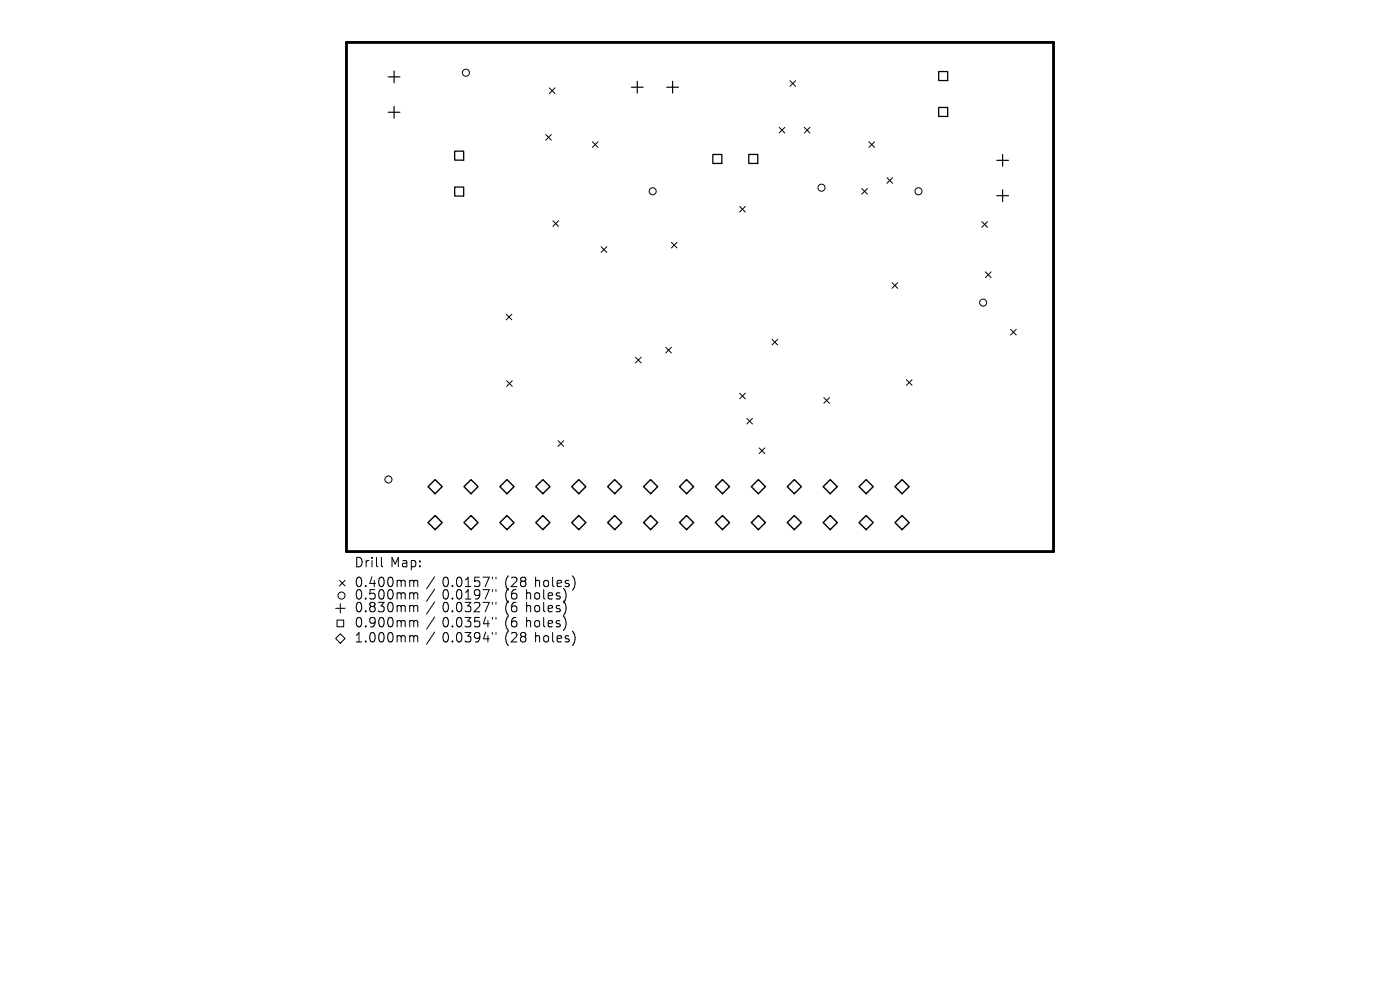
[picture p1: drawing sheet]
<svg xmlns="http://www.w3.org/2000/svg" width="297mm" height="210mm" viewBox="0 0 297 210" stroke-linecap="round" stroke-linejoin="round" font-family="sans-serif">
<defs><g id="words">
<g font-size="2.8">
<text x="75.2" y="120.8">Drill</text>
<text x="75.2" y="125">0.400mm</text>
<text x="82.8" y="120.8">Map:</text>
<text x="93.8" y="125">0.0157&quot;</text>
<text x="107.1" y="125">(28</text>
<text x="113.5" y="125">holes)</text>
<text x="75.2" y="127.6">0.500mm</text>
<text x="75.2" y="130.3">0.830mm</text>
<text x="93.8" y="127.6">0.0197&quot;</text>
<text x="93.8" y="130.3">0.0327&quot;</text>
<text x="107.1" y="127.6">(6</text>
<text x="107.1" y="130.3">(6</text>
<text x="111.6" y="127.6">holes)</text>
<text x="111.6" y="130.3">holes)</text>
<text x="75.2" y="133.5">0.900mm</text>
<text x="75.2" y="136.7">1.000mm</text>
<text x="93.8" y="133.5">0.0354&quot;</text>
<text x="93.8" y="136.7">0.0394&quot;</text>
<text x="107.1" y="133.5">(6</text>
<text x="107.1" y="136.7">(28</text>
<text x="111.6" y="133.5">holes)</text>
<text x="113.5" y="136.7">holes)</text>
</g>
</g></defs>
<path d="M73.5 9h150v108h-150z" fill="none" stroke="#000" stroke-width=".6"/>
<g fill="none" stroke="#000" stroke-width=".21">
<path d="M116.5 18.6l1.2 1.2M117.7 18.6l-1.2 1.2M167.6 17.1l1.2 1.2M168.8 17.1l-1.2 1.2M115.8 28.5l1.2 1.2M117 28.5l-1.2 1.2M125.7 30.1l1.2 1.2M126.9 30.1l-1.2 1.2M165.3 27l1.2 1.2M166.5 27l-1.2 1.2M170.6 27l1.2 1.2M171.8 27l-1.2 1.2"/>
<path d="M182.8 40l1.2 1.2M184 40l-1.2 1.2M184.3 30.1l1.2 1.2M185.5 30.1l-1.2 1.2M188.2 37.7l1.2 1.2M189.4 37.7l-1.2 1.2M117.3 46.8l1.2 1.2M118.5 46.8l-1.2 1.2M127.5 52.3l1.2 1.2M128.7 52.3l-1.2 1.2M142.4 51.4l1.2 1.2M143.6 51.4l-1.2 1.2"/>
<path d="M156.9 43.8l1.2 1.2M158.1 43.8l-1.2 1.2M189.2 60l1.2 1.2M190.4 60l-1.2 1.2M208.3 47l1.2 1.2M209.1 57.7l1.2 1.2M209.5 47l-1.2 1.2M210.3 57.7l-1.2 1.2M107.4 66.6l1.2 1.2M108.6 66.6l-1.2 1.2M134.8 75.8l1.2 1.2M136 75.8l-1.2 1.2"/>
<path d="M141.2 73.7l1.2 1.2M142.4 73.7l-1.2 1.2M163.8 72l1.2 1.2M165 72l-1.2 1.2M214.4 69.9l1.2 1.2M215.6 69.9l-1.2 1.2M107.5 80.8l1.2 1.2M108.7 80.8l-1.2 1.2M118.4 93.5l1.2 1.2M119.6 93.5l-1.2 1.2M156.9 83.4l1.2 1.2M158.1 83.4l-1.2 1.2"/>
<path d="M158.4 88.7l1.2 1.2M159.6 88.7l-1.2 1.2M161 95l1.2 1.2M162.2 95l-1.2 1.2M174.8 84.3l1.2 1.2M176 84.3l-1.2 1.2M192.3 80.5l1.2 1.2M193.5 80.5l-1.2 1.2M80.9 118.2v1.8l.3 .2M71.2 135.4l1-1 1 1-1 1zM71.2 129h2M71.5 131.5h1.4v1.4h-1.4z"/>
<path d="M72 123.1l1.2 1.2M72.2 128v2M73.2 123.1l-1.2 1.2M87.5 123.1l.3 .3M87.5 125.7l.3 .3M87.5 128.4l.3 .3M87.5 131.6l.3 .3M87.5 134.8l.3 .3M87.8 123.4v1M87.8 126v1.1M87.8 128.7v1.1M87.8 131.9v1.1"/>
<path d="M87.8 135.1v1.1M87.8 123.4l.3-.3 .4 .1 .1 1.2M87.8 126l.3-.3 .4 .1 .1 1.3M87.8 128.7l.3-.3 .4 .1 .1 1.3M87.8 131.9l.3-.3 .4 .1 .1 1.3M87.8 135.1l.3-.3 .4 .1 .1 1.3M92.2 122.3l-1.7 2.6M92.2 125l-1.7 2.6M92.2 127.7l-1.7 2.6M92.2 130.9l-1.7 2.6M92.2 134.1l-1.7 2.6M104.5 122.4v.4"/>
<path d="M104.5 125.1v.4M104.5 127.8v.4M104.5 131v.4M104.5 134.2v.4M105.2 122.4v.4M105.2 125.1v.4M105.2 127.8v.4M105.2 131v.4M105.2 134.2v.4M120 128.3v1.4M120 131.5v1.4M120.1 126.1l-.1 .9"/>
<path d="M121.9 123v1.3M121.9 134.7v1.4"/>
<circle cx="98.8" cy="15.4" r=".75"/>
<circle cx="174.3" cy="39.8" r=".75"/>
<circle cx="138.5" cy="40.6" r=".75"/>
<circle cx="194.9" cy="40.6" r=".75"/>
<circle cx="208.6" cy="64.2" r=".75"/>
<circle cx="82.4" cy="101.7" r=".75"/>
<circle cx="72.5" cy="126.3" r=".75"/>
</g>
<path d="M82.4 16.3h2.4M83.6 15.1v2.5M133.9 18.5h2.5M135.2 17.3v2.4M141.4 18.5h2.5M142.7 17.3v2.4M82.4 23.8h2.4M83.6 22.6v2.5M211.5 34h2.4M212.7 32.8v2.5M211.5 41.5h2.4M212.7 40.3v2.5" fill="none" stroke="#000" stroke-width=".25"/>
<path d="M199.1 15.2h1.9v1.9h-1.9zM96.5 32.1h1.9v1.9h-1.9zM96.5 39.7h1.9v1.9h-1.9zM151.2 32.8h1.9v1.9h-1.9zM158.8 32.8h2v1.9h-2zM199.1 22.8h1.9v1.9h-1.9z" fill="none" stroke="#000" stroke-width=".27"/>
<g fill="none" stroke="#000" stroke-width=".3">
<path d="M90.8 103.2l1.5-1.5 1.5 1.5-1.5 1.5zM90.8 110.9l1.5-1.5 1.5 1.5-1.5 1.5zM98.4 103.2l1.5-1.5 1.5 1.5-1.5 1.5zM99.9 109.4l1.5 1.5-1.5 1.5-1.5-1.5zM106 103.2l1.5-1.5 1.5 1.5-1.5 1.5zM106 110.9l1.5-1.5 1.5 1.5-1.5 1.5zM113.7 103.2l1.5-1.5 1.5 1.5-1.5 1.5zM113.7 110.9l1.5-1.5 1.5 1.5-1.5 1.5zM121.3 103.2l1.5-1.5 1.5 1.5-1.5 1.5zM121.3 110.9l1.5-1.5 1.5 1.5-1.5 1.5zM128.9 103.2l1.5-1.5 1.5 1.5-1.5 1.5zM130.4 109.4l1.5 1.5-1.5 1.5-1.5-1.5z"/>
<path d="M136.5 103.2l1.5-1.5 1.5 1.5-1.5 1.5zM136.5 110.9l1.5-1.5 1.5 1.5-1.5 1.5zM144.1 103.2l1.5-1.5 1.5 1.5-1.5 1.5zM145.6 109.4l1.5 1.5-1.5 1.5-1.5-1.5zM151.8 103.2l1.5-1.5 1.5 1.5-1.5 1.5zM151.8 110.9l1.5-1.5 1.5 1.5-1.5 1.5zM159.4 103.2l1.5-1.5 1.5 1.5-1.5 1.5zM159.4 110.9l1.5-1.5 1.5 1.5-1.5 1.5zM167 103.2l1.5-1.5 1.5 1.5-1.5 1.5zM167 110.9l1.5-1.5 1.5 1.5-1.5 1.5zM174.6 103.2l1.5-1.5 1.5 1.5-1.5 1.5zM174.6 110.9l1.5-1.5 1.5 1.5-1.5 1.5z"/>
<path d="M182.2 103.2l1.5-1.5 1.5 1.5-1.5 1.5zM182.2 110.9l1.5-1.5 1.5 1.5-1.5 1.5zM189.9 103.2l1.5-1.5 1.5 1.5-1.5 1.5zM189.9 110.9l1.5-1.5 1.5 1.5-1.5 1.5z"/>
</g>
<use href="#words"/>
</svg>
